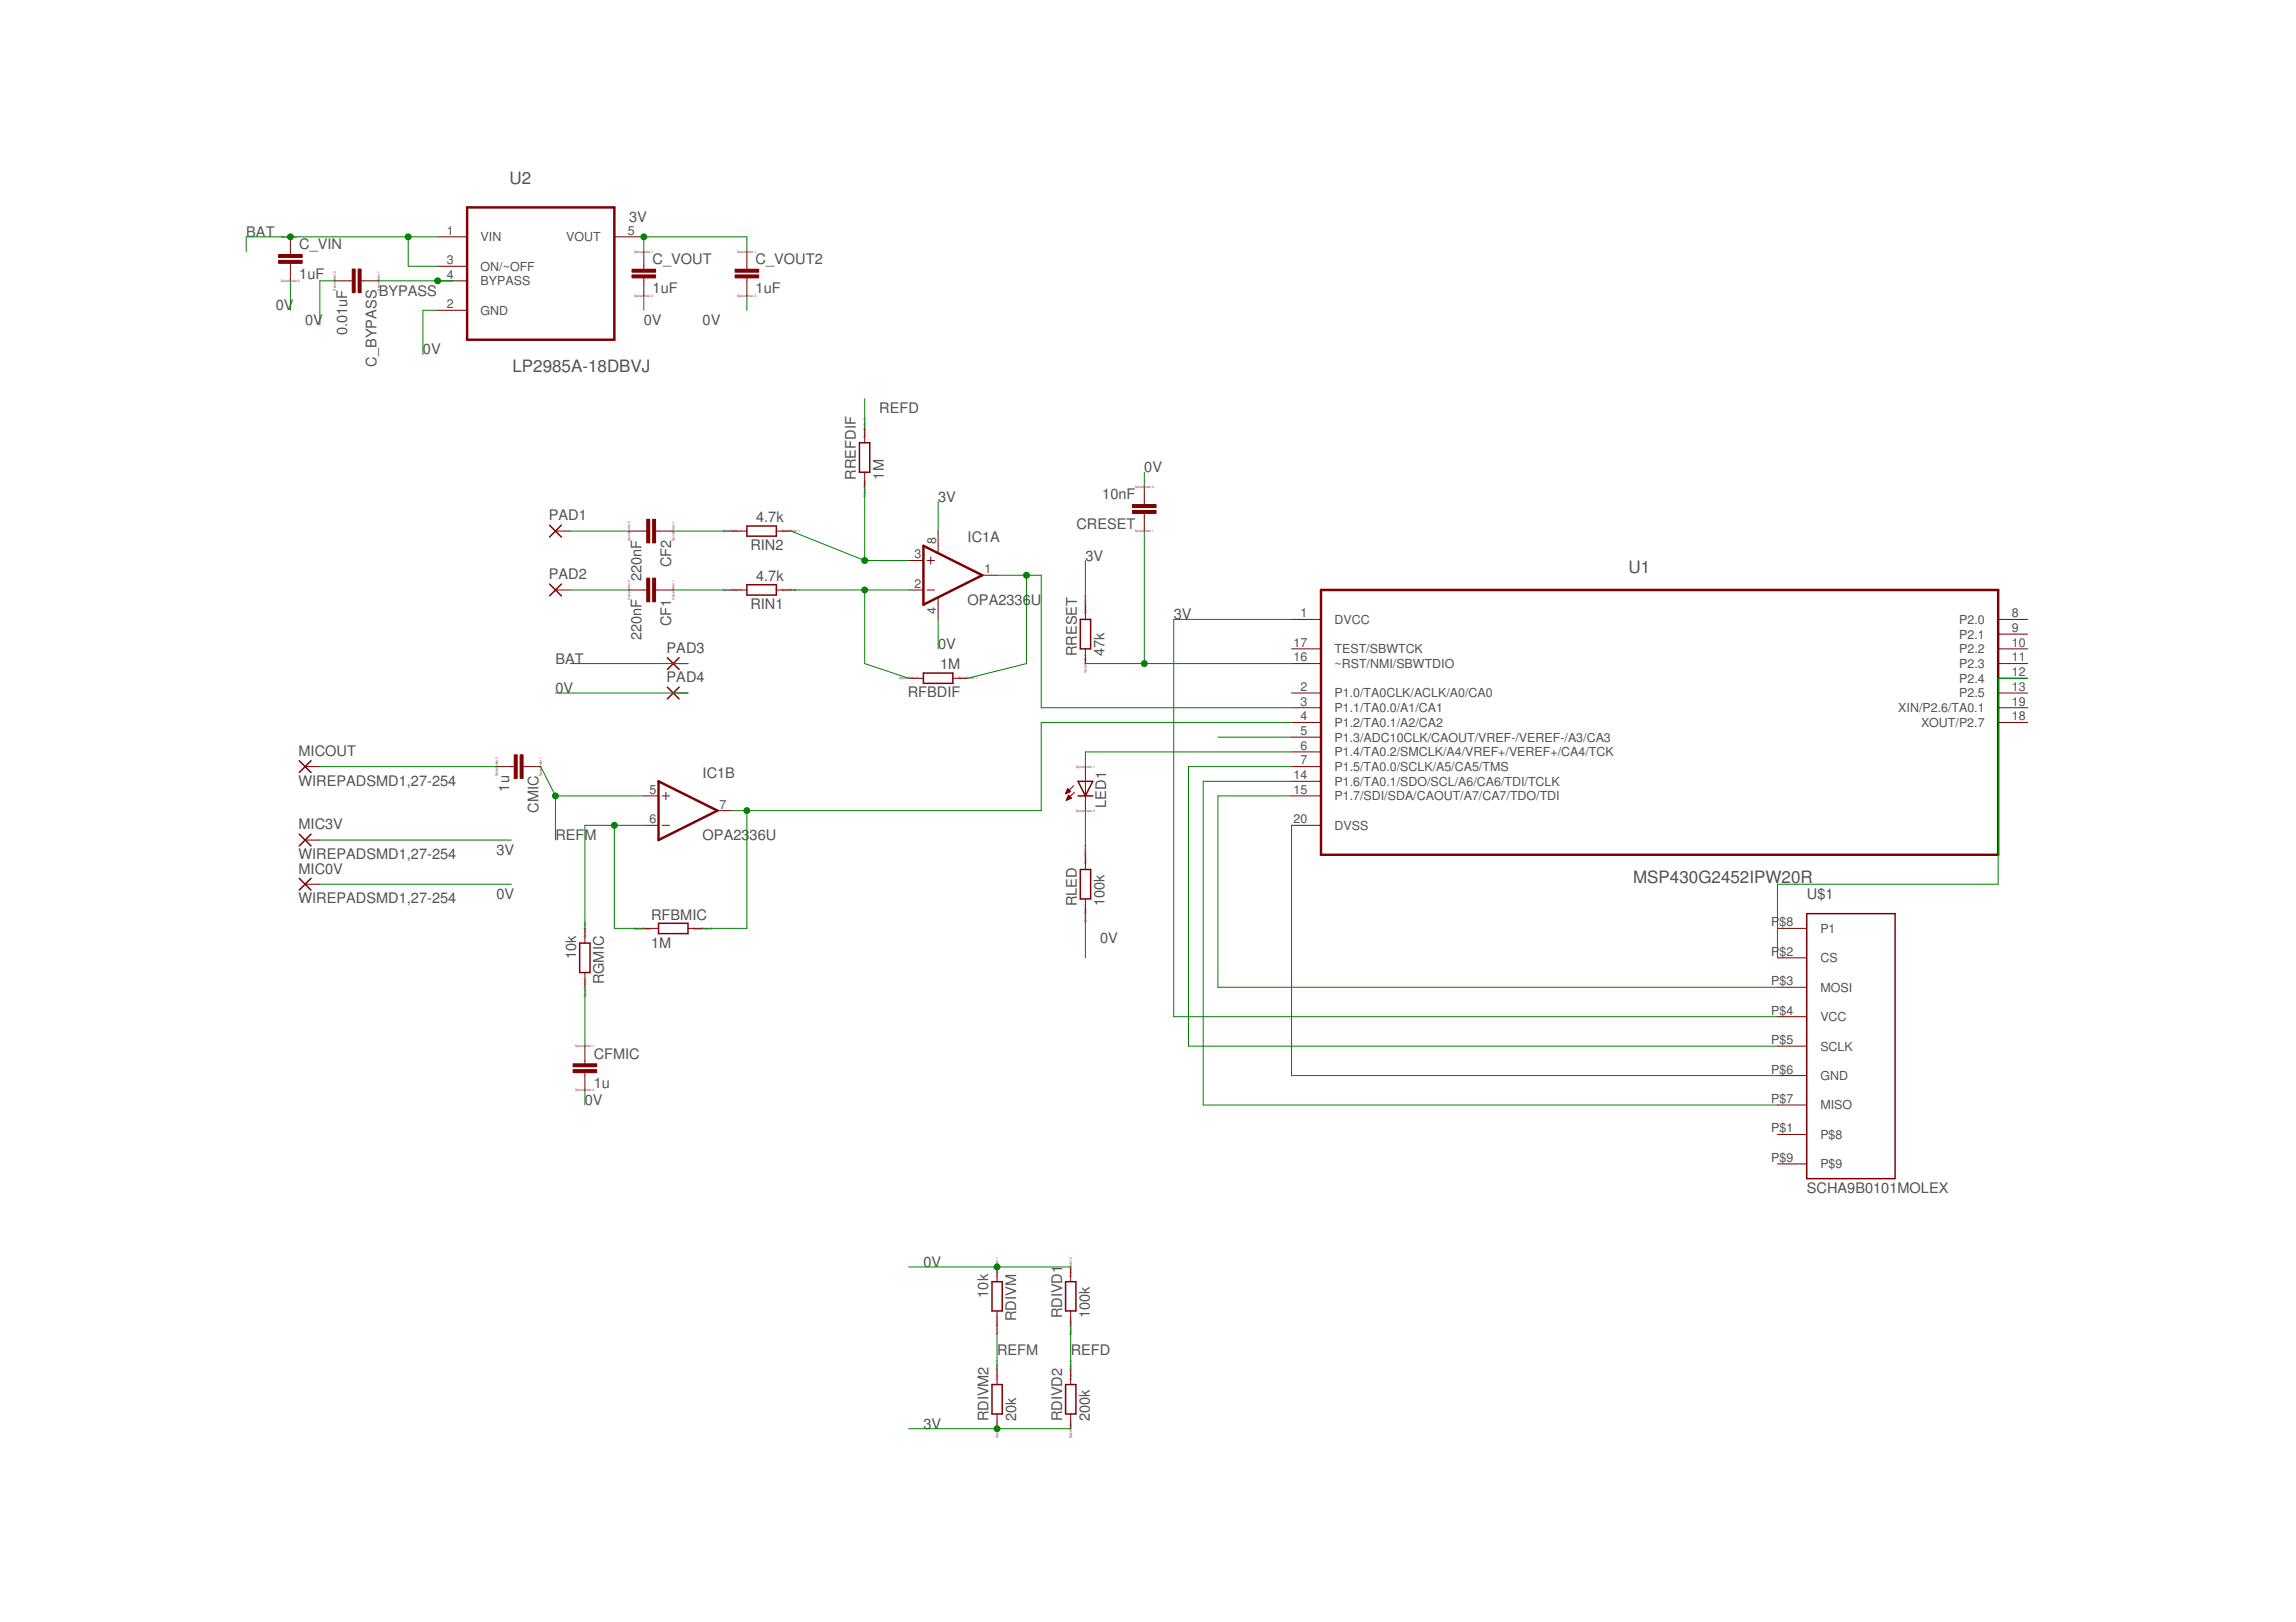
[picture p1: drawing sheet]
<svg xmlns="http://www.w3.org/2000/svg" width="297mm" height="210mm" viewBox="0 0 297 210" stroke-linecap="round" stroke-linejoin="round" font-family="sans-serif">
<defs><g id="words">
<g font-size="2.2" fill="#505050">
<text x="65.9" y="23.8">U2</text>
<text x="66.3" y="48.2">LP2985A-18DBVJ</text>
<text x="210.7" y="74.2">U1</text>
<text x="211.3" y="114.2">MSP430G2452IPW20R</text>
</g>
<g font-size="1.9" fill="#505050">
<text x="81.4" y="28.7">3V</text>
<text x="31.9" y="30.6">BAT</text>
<text x="38.7" y="32.3">C_VIN</text>
<text x="84.4" y="34.2">C_VOUT</text>
<text x="97.8" y="34.2">C_VOUT2</text>
<text x="35.7" y="40.2">0V</text>
<text x="38.7" y="36.1">1uF</text>
<text x="49" y="38.3">BYPASS</text>
<text x="84.4" y="38">1uF</text>
<text x="97.8" y="38">1uF</text>
<text x="39.5" y="42.1">0V</text>
<text x="44.9" y="43.4" transform="rotate(-90 44.9 43.4)">0.01uF</text>
<text x="48.7" y="47.4" transform="rotate(-90 48.7 47.4)">C_BYPASS</text>
<text x="54.7" y="45.9">0V</text>
<text x="83.3" y="42.1">0V</text>
<text x="90.9" y="42.1">0V</text>
<text x="113.8" y="53.5">REFD</text>
<text x="110.7" y="62.1" transform="rotate(-90 110.7 62.1)">RREFDIF</text>
<text x="114.3" y="62.1" transform="rotate(-90 114.3 62.1)">1M</text>
<text x="121.4" y="64.9">3V</text>
<text x="142.6" y="64.6">10nF</text>
<text x="148" y="61.1">0V</text>
<text x="71" y="67.3">PAD1</text>
<text x="97.1" y="71.2">RIN2</text>
<text x="97.8" y="67.6">4.7k</text>
<text x="125.2" y="70.2">IC1A</text>
<text x="139.3" y="68.4">CRESET</text>
<text x="71" y="75">PAD2</text>
<text x="83" y="75.2" transform="rotate(-90 83 75.2)">220nF</text>
<text x="86.8" y="73.4" transform="rotate(-90 86.8 73.4)">CF2</text>
<text x="97.8" y="75.2">4.7k</text>
<text x="140.4" y="72.5">3V</text>
<text x="83" y="82.8" transform="rotate(-90 83 82.8)">220nF</text>
<text x="86.8" y="81" transform="rotate(-90 86.8 81)">CF1</text>
<text x="97.1" y="78.8">RIN1</text>
<text x="121.4" y="84">0V</text>
<text x="125.2" y="78.3">OPA2336</text>
<text x="133.4" y="78.3">U</text>
<text x="151.9" y="80.2">3V</text>
<text x="71.9" y="89.7">0V</text>
<text x="71.9" y="85.9">BAT</text>
<text x="86.2" y="84.5">PAD3</text>
<text x="86.2" y="88.3">PAD4</text>
<text x="121.6" y="86.6">1M</text>
<text x="139.3" y="84.9" transform="rotate(-90 139.3 84.9)">RRESET</text>
<text x="142.9" y="84.9" transform="rotate(-90 142.9 84.9)">47k</text>
<text x="117.4" y="90.2">RFBDIF</text>
<text x="38.6" y="101.7">WIREPADSMD1,27-254</text>
<text x="38.6" y="97.8">MICOUT</text>
<text x="90.9" y="100.6">IC1B</text>
<text x="38.6" y="107.3">MIC3V</text>
<text x="65.9" y="102.4" transform="rotate(-90 65.9 102.4)">1u</text>
<text x="69.7" y="105.1" transform="rotate(-90 69.7 105.1)">CMIC</text>
<text x="143.1" y="104.5" transform="rotate(-90 143.1 104.5)">LED1</text>
<text x="38.6" y="111.2">WIREPADSMD1,27-254</text>
<text x="38.6" y="113">MIC0V</text>
<text x="64.2" y="110.6">3V</text>
<text x="71.9" y="108.7">REFM</text>
<text x="90.9" y="108.7">OPA23</text>
<text x="97" y="108.7">36U</text>
<text x="38.6" y="116.9">WIREPADSMD1,27-254</text>
<text x="64.2" y="116.3">0V</text>
<text x="84.2" y="119">RFBMIC</text>
<text x="139.3" y="117.3" transform="rotate(-90 139.3 117.3)">RLED</text>
<text x="142.9" y="117.3" transform="rotate(-90 142.9 117.3)">100k</text>
<text x="233.8" y="116.3">U$1</text>
<text x="74.5" y="124.1" transform="rotate(-90 74.5 124.1)">10k</text>
<text x="84.2" y="122.6">1M</text>
<text x="142.3" y="122.1">0V</text>
<text x="78.1" y="127.4" transform="rotate(-90 78.1 127.4)">RGMIC</text>
<text x="76.8" y="137">CFMIC</text>
<text x="75.7" y="143">0V</text>
<text x="76.8" y="140.8">1u</text>
<text x="233.8" y="154.4">SCHA9B0101MOLEX</text>
<text x="119.5" y="163.9">0V</text>
<text x="127.9" y="167.9" transform="rotate(-90 127.9 167.9)">10k</text>
<text x="131.5" y="171" transform="rotate(-90 131.5 171)">RDIVM</text>
<text x="137.4" y="170.6" transform="rotate(-90 137.4 170.6)">RDIVD1</text>
<text x="141" y="170.6" transform="rotate(-90 141 170.6)">100k</text>
<text x="129" y="175.4">REFM</text>
<text x="138.5" y="175.4">REFD</text>
<text x="119.5" y="184.9">3V</text>
<text x="127.9" y="183.9" transform="rotate(-90 127.9 183.9)">RDIVM2</text>
<text x="131.5" y="183.9" transform="rotate(-90 131.5 183.9)">20k</text>
<text x="137.4" y="183.9" transform="rotate(-90 137.4 183.9)">RDIVD2</text>
<text x="141" y="183.9" transform="rotate(-90 141 183.9)">200k</text>
</g>
<g font-size="1.6" fill="#505050">
<text x="57.8" y="30.4">1</text>
<text x="57.8" y="34.2">3</text>
<text x="62.2" y="31.2">VIN</text>
<text x="62.2" y="35">ON/~OFF</text>
<text x="73.3" y="31.2">VOUT</text>
<text x="81.2" y="30.4">5</text>
<text x="57.8" y="36.1">4</text>
<text x="57.8" y="39.9">2</text>
<text x="62.2" y="36.9">BYPASS</text>
<text x="62.2" y="40.7">GND</text>
<text x="121.1" y="70.4" transform="rotate(-90 121.1 70.4)">8</text>
<text x="118.3" y="76.1">2</text>
<text x="118.3" y="72.3">3</text>
<text x="127.4" y="74.2">1</text>
<text x="121.1" y="79.4" transform="rotate(-90 121.1 79.4)">4</text>
<text x="167.3" y="83.7">17</text>
<text x="168.3" y="79.9">1</text>
<text x="172.7" y="80.7">DVCC</text>
<text x="253.5" y="80.7">P2.0</text>
<text x="253.5" y="82.6">P2.1</text>
<text x="260.3" y="79.9">8</text>
<text x="260.3" y="81.8">9</text>
<text x="260.3" y="83.7">10</text>
<text x="167.3" y="85.6">16</text>
<text x="168.3" y="89.4">2</text>
<text x="172.7" y="84.5">TEST/SBWTCK</text>
<text x="172.7" y="86.4">~RST/NMI/SBWTDIO</text>
<text x="253.5" y="84.5">P2.2</text>
<text x="253.5" y="86.4">P2.3</text>
<text x="253.5" y="88.3">P2.4</text>
<text x="260.3" y="85.6">11</text>
<text x="260.3" y="87.5">12</text>
<text x="260.3" y="89.4">13</text>
<text x="168.3" y="91.3">3</text>
<text x="168.3" y="93.2">4</text>
<text x="168.3" y="95.1">5</text>
<text x="172.7" y="90.2">P1.0/TA0CLK/ACLK/A0/CA0</text>
<text x="172.7" y="92.2">P1.1/TA0.0/A1/CA1</text>
<text x="172.7" y="94.1">P1.2/TA0.1/A2/CA2</text>
<text x="172.7" y="96">P1.3/ADC10CLK/CAOUT/VREF-/VEREF-/A3/CA3</text>
<text x="245.6" y="92.2">XIN/P2.6/TA0.1</text>
<text x="248.5" y="94.1">XOUT/P2.7</text>
<text x="253.5" y="90.2">P2.5</text>
<text x="260.3" y="91.3">19</text>
<text x="260.3" y="93.2">18</text>
<text x="167.3" y="100.8">14</text>
<text x="168.3" y="97">6</text>
<text x="168.3" y="98.9">7</text>
<text x="172.7" y="97.9">P1.4/TA0.2/SMCLK/A4/VREF+/VEREF+/CA4/TCK</text>
<text x="172.7" y="99.8">P1.5/TA0.0/SCLK/A5/CA5/TMS</text>
<text x="172.7" y="101.7">P1.6/TA0.1/SDO/SCL/A6/CA6/TDI/TCLK</text>
<text x="84" y="106.5">6</text>
<text x="84" y="102.7">5</text>
<text x="93.1" y="104.6">7</text>
<text x="167.3" y="102.7">15</text>
<text x="167.3" y="106.5">20</text>
<text x="172.7" y="103.6">P1.7/SDI/SDA/CAOUT/A7/CA7/TDO/TDI</text>
<text x="172.7" y="107.4">DVSS</text>
<text x="229.1" y="119.9">P</text>
<text x="230.2" y="119.9">$8</text>
<text x="229.1" y="123.7">P</text>
<text x="230.2" y="123.7">$2</text>
<text x="235.5" y="120.7">P1</text>
<text x="235.5" y="124.5">CS</text>
<text x="229.1" y="127.5">P$3</text>
<text x="229.1" y="131.3">P$4</text>
<text x="235.5" y="128.3">MOSI</text>
<text x="229.1" y="135.1">P$5</text>
<text x="235.5" y="132.1">VCC</text>
<text x="235.5" y="136">SCLK</text>
<text x="229.1" y="138.9">P$6</text>
<text x="229.1" y="142.7">P$7</text>
<text x="235.5" y="139.8">GND</text>
<text x="235.5" y="143.6">MISO</text>
<text x="229.1" y="146.5">P$1</text>
<text x="235.5" y="147.4">P$8</text>
<text x="229.1" y="150.4">P$9</text>
<text x="235.5" y="151.2">P$9</text>
</g>
<g font-size=".4" fill="#800080">
<text x="36.3" y="30.8">SpiceOrder 1</text>
<text x="82" y="32.7">SpiceOrder 1</text>
<text x="95.4" y="32.7">SpiceOrder 1</text>
<text x="36.3" y="36.5">SpiceOrder 2</text>
<text x="43.4" y="37.6" transform="rotate(-90 43.4 37.6)">SpiceOrder 2</text>
<text x="49.2" y="37.6" transform="rotate(-90 49.2 37.6)">SpiceO</text>
<text x="49.2" y="36.2" transform="rotate(-90 49.2 36.2)">rder 1</text>
<text x="82" y="38.4">SpiceOrder 2</text>
<text x="95.4" y="38.4">SpiceOrder 2</text>
<text x="112" y="56.6" transform="rotate(-90 112 56.6)">SpiceOrder 2</text>
<text x="112" y="64.3" transform="rotate(-90 112 64.3)">SpiceOrder 1</text>
<text x="146.8" y="63.2">SpiceOrder 2</text>
<text x="81.5" y="70" transform="rotate(-90 81.5 70)">SpiceOrder 2</text>
<text x="87.2" y="70" transform="rotate(-90 87.2 70)">SpiceOrder 1</text>
<text x="93.5" y="68.9">SpiceOrder 2</text>
<text x="101.1" y="68.9">SpiceOrder 1</text>
<text x="146.8" y="68.9">SpiceOrder 1</text>
<text x="81.5" y="77.6" transform="rotate(-90 81.5 77.6)">SpiceOrder 2</text>
<text x="87.2" y="77.6" transform="rotate(-90 87.2 77.6)">SpiceOrder 1</text>
<text x="93.5" y="76.5">SpiceOrder 2</text>
<text x="101.1" y="76.5">SpiceOrder 1</text>
<text x="140.6" y="79.5" transform="rotate(-90 140.6 79.5)">SpiceOrder 2</text>
<text x="116.3" y="87.9">SpiceOrder 2</text>
<text x="123.9" y="87.9">SpiceOrder 1</text>
<text x="140.6" y="87.1" transform="rotate(-90 140.6 87.1)">SpiceOrder 1</text>
<text x="64.4" y="100.4" transform="rotate(-90 64.4 100.4)">SpiceOrder 2</text>
<text x="70.1" y="100.4" transform="rotate(-90 70.1 100.4)">SpiceOrder 1</text>
<text x="139.2" y="99.3">SpiceOrder 1</text>
<text x="139.2" y="105.1">SpiceOrder 2</text>
<text x="140.6" y="111.9" transform="rotate(-90 140.6 111.9)">SpiceOrder 2</text>
<text x="140.6" y="119.5" transform="rotate(-90 140.6 119.5)">SpiceOrder 1</text>
<text x="75.8" y="121.4" transform="rotate(-90 75.8 121.4)">SpiceOrder 1</text>
<text x="82" y="120.3">SpiceOrder 1</text>
<text x="89.7" y="120.3">SpiceOrder 2</text>
<text x="75.8" y="129" transform="rotate(-90 75.8 129)">SpiceOrder 2</text>
<text x="74.4" y="135.5">SpiceOrder 1</text>
<text x="74.4" y="141.2">SpiceOrder 2</text>
<text x="129.1" y="165.2" transform="rotate(-90 129.1 165.2)">SpiceOrder 1</text>
<text x="138.7" y="165.2" transform="rotate(-90 138.7 165.2)">SpiceOrder 2</text>
<text x="129.1" y="172.8" transform="rotate(-90 129.1 172.8)">SpiceOrder 2</text>
<text x="138.7" y="172.8" transform="rotate(-90 138.7 172.8)">SpiceOrder 1</text>
<text x="129.1" y="178.5" transform="rotate(-90 129.1 178.5)">SpiceOrder 2</text>
<text x="138.7" y="178.5" transform="rotate(-90 138.7 178.5)">SpiceOrder 2</text>
<text x="129.1" y="186.1" transform="rotate(-90 129.1 186.1)">SpiceOrder 1</text>
<text x="138.7" y="186.1" transform="rotate(-90 138.7 186.1)">SpiceOrder 1</text>
</g>
</g></defs>
<g fill="none" stroke="#800000" stroke-width=".19">
<path d="M111.2 57.3h1.3v3.8h-1.3zM71.1 68l1.5 1.5M71.1 75.6l1.5 1.5M72.6 68l-1.5 1.5M72.6 75.6l-1.5 1.5M96.6 75.7h3.8v1.3h-3.8zM96.6 68.1h3.8v1.3h-3.8zM38.7 98.4l1.5 1.6M40.2 98.4l-1.5 1.6M86.3 85.1l1.6 1.5M86.3 88.9l1.6 1.5M87.9 85.1l-1.6 1.5"/>
<path d="M87.9 88.9l-1.6 1.5M119.5 87.1h3.8v1.3h-3.8zM139.8 80.2h1.3v3.8h-1.3zM38.7 107.9l1.5 1.6M38.7 113.7l1.5 1.5M40.2 107.9l-1.5 1.6M40.2 113.7l-1.5 1.5M85.2 119.5h3.8v1.3h-3.8zM139.5 101.1h1.9l-1 1.9zM139.5 103h1.9M139.8 112.5h1.3v3.8h-1.3zM233.7 118.2h11.5v34.3h-11.5z"/>
<path d="M75 122h1.3v3.9h-1.3zM128.3 165.9h1.4v3.8h-1.4zM128.3 179.2h1.4v3.8h-1.4zM137.9 165.9h1.3v3.8h-1.3zM137.9 179.2h1.3v3.8h-1.3z"/>
</g>
<g fill="none" stroke="#800000" stroke-width=".13">
<path d="M37.6 30.6v2.3M37.6 34.1v2.2M43.3 36.3h2.3M46.7 36.3h2.3M56.6 30.6h3.8M56.6 34.5h3.8M56.6 36.3h3.8M79.5 30.6h3.8M83.3 32.6v2.2M83.3 36v2.2M96.6 32.6v2.2M96.6 36v2.2"/>
<path d="M56.6 40.2h3.8M111.9 55.4v1.9M71.9 68.7h1.9M71.9 76.3h1.9M81.4 68.7h2.3M81.4 76.3h2.3M84.8 68.7h2.3M84.8 76.3h2.3M94.7 68.7h1.9M94.7 76.3h1.9M100.4 68.7h1.9M100.4 76.3h1.9"/>
<path d="M111.9 61.1v1.9M117.6 76.3h1.9M117.6 72.5h1.9M120 76.3h.9M120 72.5h.9M120.4 72.1v.9M121.4 68.7v2.8M121.4 77.4v2.8M127.1 74.4h1.9M140.4 78.3v1.9M148 63v2.3M148 66.4v2.3"/>
<path d="M39.5 99.2h1.9M64.2 99.2h2.3M67.7 99.2h2.3M87.1 85.9h1.9M87.1 89.7h1.9M117.6 87.8h1.9M123.3 87.8h1.9M140.4 84v1.9M140.4 99.2v5.7M167.1 80.2h3.8M167.1 84h3.8M167.1 85.9h3.8"/>
<path d="M167.1 89.7h3.8M167.1 91.6h3.8M167.1 93.5h3.8M167.1 95.4h3.8M167.1 97.3h3.8M167.1 99.2h3.8M258.5 80.2h3.8M258.5 84h3.8M258.5 85.9h3.8M258.5 89.7h3.8M258.5 91.6h3.8M258.5 93.5h3.8"/>
<path d="M258.5 82.1h3.8M258.5 87.8h3.8M39.5 108.7h1.9M39.5 114.4h1.9M83.3 103h1.9M83.3 106.8h1.9M85.7 103h.9M85.7 106.8h.9M86.1 102.5v1M92.8 104.9h1.9M137.9 102.7h.1M137.9 102.6h.2"/>
<path d="M137.9 102.5h.4M138 102.4h.5M138 103.5h.1M138 102.4h.4M138 103.4h.3M138 102.3h.3M138 103.3h.5M138.1 102.2h.2M138.1 103.3h.5M138.1 102.1h.1M138.1 103.2h.4M138.2 103.1h.2"/>
<path d="M138.2 103h.1M138.2 102.9h.1M138.2 102.9l.4 .4-.7 .3zM138.5 102.4l-.4-.3-.2 .6M138.5 102.4l-.6 .3M138.9 101.7l-1 1M139 102.5l-1.1 1.1M140.4 110.6v1.9M140.4 116.3v1.9M167.1 101.1h3.8M167.1 103h3.8M167.1 106.8h3.8"/>
<path d="M75.7 120.1v1.9M75.7 125.9v1.9M75.7 135.4v2.3M75.7 138.8v2.3M83.3 120.1h1.9M89 120.1h1.9M230 120.1h3.7M230 124h3.7M230 127.8h3.7M230 131.6h3.7M230 135.4h3.7M230 139.2h3.7"/>
<path d="M230 143h3.7M230 146.8h3.7M230 150.6h3.7M129 164v1.9M129 169.7v1.9M129 177.3v1.9M138.5 164v1.9M138.5 169.7v1.9M138.5 177.3v1.9M129 183v1.9M138.5 183v1.9"/>
</g>
<g fill="#800000" stroke="#800000" stroke-width=".13">
<path d="M83.7 67.2h.4v3.1h-.4z"/>
<path d="M84.4 67.2h.4v3.1h-.4z"/>
<path d="M83.7 74.8h.4v3.1h-.4z"/>
<path d="M84.4 74.8h.4v3.1h-.4z"/>
<path d="M66.5 97.7h.4v3h-.4z"/>
<path d="M67.3 97.7h.4v3h-.4z"/>
<path d="M74.1 138.4h3.1v.4h-3.1z"/>
<path d="M74.1 137.7h3.1v.3h-3.1z"/>
<path d="M146.5 65.3h3.1v.4h-3.1z"/>
<path d="M146.5 66.1h3.1v.3h-3.1z"/>
<path d="M45.6 34.8h.4v3.1h-.4z"/>
<path d="M46.3 34.8h.4v3.1h-.4z"/>
<path d="M36 33.7h3.1v.4h-3.1z"/>
<path d="M36 32.9h3.1v.4h-3.1z"/>
<path d="M81.8 35.6h3v.4h-3z"/>
<path d="M81.8 34.8h3v.4h-3z"/>
<path d="M95.1 35.6h3v.4h-3z"/>
<path d="M95.1 34.8h3v.4h-3z"/>
</g>
<path d="M60.4 26.8h19.1v17.2h-19.1zM119.5 70.6l7.6 3.8-7.6 3.9zM170.9 76.3h87.6v34.3h-87.6zM85.2 101.1l7.6 3.8-7.6 3.8z" fill="none" stroke="#800000" stroke-width=".32"/>
<g fill="none" stroke="#008000" stroke-width=".13">
<path d="M37.6 36.3v3.9M43.3 36.3h-1.9v5.8M49 36.3h9.5M52.8 30.6v3.9h3.8M56.6 30.6h-24.7v2M83.3 32.6v-2h13.3v2M83.3 38.2v2M96.6 38.2v2M56.6 40.2h-1.9v5.7M111.9 51.6v3.8M73.8 76.3h7.6M73.8 68.7h7.6"/>
<path d="M87.1 76.3h7.6M87.1 68.7h7.6M102.3 76.3h15.3M102.3 68.7l9.6 3.8M111.9 63v9.5M111.9 76.3v9.6l5.7 1.9M111.9 72.5h5.7M121.4 64.9v3.8M129 74.4h5.7v17.2h32.4M132.8 74.4v11.5l-7.6 1.9M140.4 72.5v5.8M148 61.1v1.9"/>
<path d="M148 68.7v17.2M41.4 99.2h22.8M70 99.2l1.9 3.8M71.9 89.7h17.1M73.8 85.9h15.2M121.4 80.2v3.8M140.4 85.9h26.7M157.6 95.4h9.5M167.1 80.2h-15.3v51.4h78.2M167.1 97.3h-26.7v1.9M167.1 99.2h-13.3v36.2h76.2M167.1 93.5h-32.4v11.4h-40"/>
<path d="M262.3 87.8h-3.8v26.6h-28.5v9.6M41.4 108.7h24.7M41.4 114.4h24.7M71.9 103h11.4M71.9 103v5.7M79.5 106.8v13.3h3.8M83.3 106.8h-7.6v13.3M96.6 104.9v15.2h-5.7M140.4 104.9v5.7M140.4 118.2v5.8M167.1 106.8v32.4h62.9M167.1 101.1h-11.4v41.9h74.3"/>
<path d="M167.1 103h-9.5v24.8h72.4M75.7 127.8v7.6M75.7 141.1v1.9M117.6 164h20.9M129 171.6v5.7M138.5 171.6v5.7M117.6 184.9h20.9"/>
</g>
<g fill="#008000" stroke="#008000" stroke-width=".13">
<circle cx="129" cy="184.9" r=".38"/>
<circle cx="83.3" cy="30.6" r=".38"/>
<circle cx="129" cy="164" r=".38"/>
<circle cx="79.5" cy="106.8" r=".38"/>
<circle cx="96.6" cy="104.9" r=".38"/>
<circle cx="71.9" cy="103" r=".38"/>
<circle cx="111.9" cy="72.5" r=".38"/>
<circle cx="111.9" cy="76.3" r=".38"/>
<circle cx="132.8" cy="74.4" r=".38"/>
<circle cx="148" cy="85.9" r=".38"/>
<circle cx="37.6" cy="30.6" r=".38"/>
<circle cx="52.8" cy="30.6" r=".38"/>
<circle cx="56.6" cy="36.3" r=".38"/>
</g>
<use href="#words"/>
</svg>
